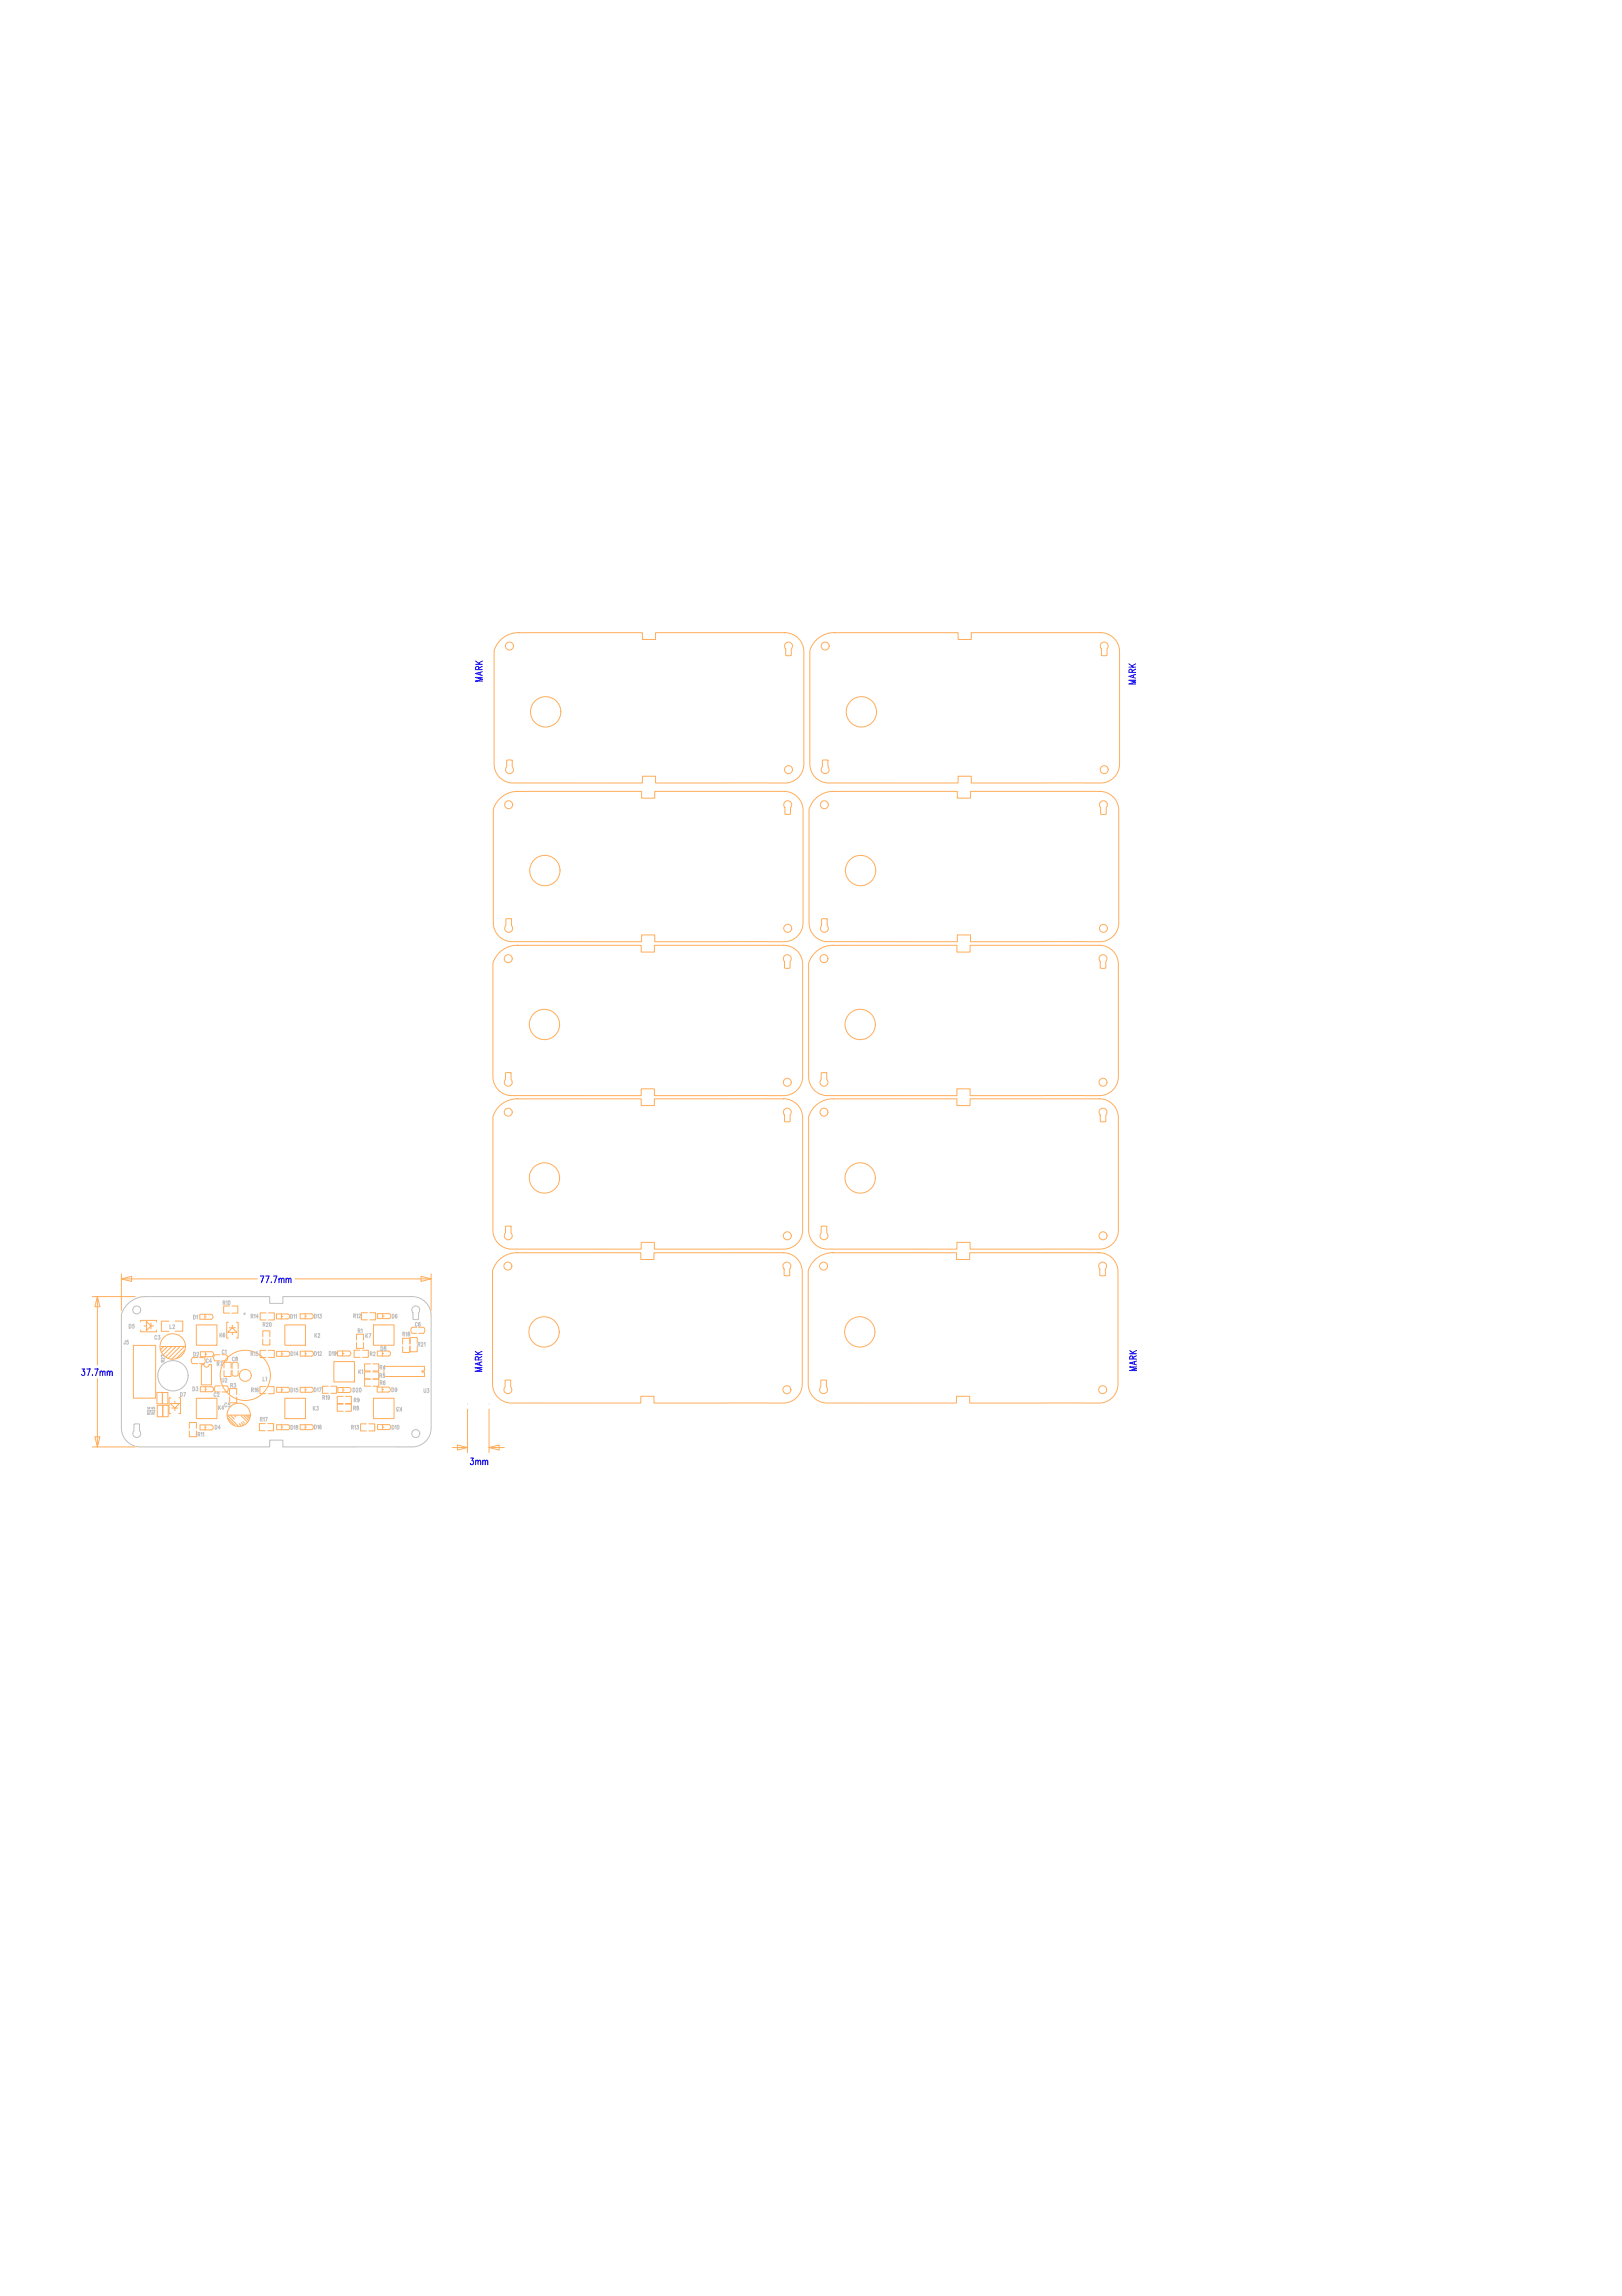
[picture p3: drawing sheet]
<svg xmlns="http://www.w3.org/2000/svg" width="210mm" height="297mm" viewBox="0 0 210 297" stroke-linecap="round" stroke-linejoin="round" font-family="sans-serif">
<defs><g id="words">
<text font-size="8.4" fill="#ffad5b" x="17.2" y="180.5">J5</text>
<text font-size="7" fill="#ffad5b" x="28.4" y="180.6">L1</text>
<text font-size="3.9" fill="#ffad5b" x="49.6" y="178.8">U3</text>
<text font-size="3.4" fill="#ffad5b" x="20.7" y="175.4">C3</text>
<text font-size="3.3" fill="#ffad5b" x="21.8" y="183">D7 K4</text>
<text font-size="3.1" fill="#c0c0c0" x="24.3" y="173.8">K6D21</text>
<g font-size="3.1" fill="#ffad5b">
<text x="35.7" y="173.8">K2</text>
<text x="47.1" y="173.9">K7</text>
<text x="42" y="178.5">K1</text>
<text x="29.4" y="184.1">C5</text>
<text x="35.7" y="183.3">K3</text>
<text x="47.1" y="183.4">K5</text>
</g>
<text font-size="2.7" fill="#ffad5b" x="24.7" y="178.8">U2</text>
<g font-size="1.9" fill="#ffad5b">
<text x="34" y="173.8">R20</text>
<text x="28.9" y="177.9">R7C8</text>
<text x="46.1" y="174.2">R1</text>
<text x="52.1" y="174.7">R18R21</text>
<text x="24.4" y="185.6">R11</text>
<text x="29.7" y="181.3">R3</text>
</g>
<text font-size="1.6" fill="#ffad5b" x="17.6" y="172.1">D5L2</text>
<g font-size="1.3" fill="#00f">
<text x="62.4" y="88.1" transform="rotate(-90 62.4 88.1)">MARK</text>
<text x="147" y="88.5" transform="rotate(-90 147 88.5)">MARK</text>
<text x="33.7" y="165.9">77.7mm</text>
<text x="10.6" y="178">37.7mm</text>
<text x="62.4" y="177.4" transform="rotate(-90 62.4 177.4)">MARK</text>
<text x="147.1" y="177.3" transform="rotate(-90 147.1 177.3)">MARK</text>
<text x="60.9" y="189.5">3mm</text>
</g>
<g font-size="1" fill="#ffad5b">
<text x="28.9" y="169.8">R10</text>
<text x="33.6" y="170.7">R14</text>
<text x="46.7" y="170.7">R12</text>
<text x="33.6" y="175.5">R15</text>
<text x="47.1" y="178.3">R5</text>
<text x="47.1" y="177.3">R4</text>
<text x="47.1" y="179.2">R6</text>
<text x="33.5" y="185">R17</text>
<text x="33.6" y="180.2">R16</text>
<text x="41.7" y="180.2">R19</text>
<text x="43.6" y="182.5">R8</text>
<text x="43.6" y="181.5">R9</text>
<text x="46.6" y="185">R13</text>
</g>
<text font-size="1" fill="#c0c0c0" x="45.8" y="175.5">R2</text>
<g font-size=".9" fill="#ffad5b">
<text x="53.1" y="172.4">C6</text>
<text x="24.7" y="176.3">C4</text>
<text x="27.6" y="176">C1</text>
<text x="27.7" y="180">C2</text>
</g>
<g font-size=".8" fill="#c0c0c0">
<text x="16" y="173.9">J5</text>
<text x="16.7" y="171.8">D5</text>
<text x="20" y="173.3">C3</text>
<text x="22" y="171.9">L2</text>
<text x="25.1" y="170.9">D1</text>
<text x="28.5" y="173">K6</text>
<text x="28.9" y="168.8">R10</text>
<text x="32.5" y="170.5">R14</text>
<text x="34.1" y="171.6">R20</text>
<text x="40.8" y="173">K2</text>
<text x="45.8" y="170.5">R12</text>
<text x="46.4" y="172.4">R1</text>
<text x="47.3" y="173.1">K7</text>
<text x="50.8" y="170.8">D6</text>
<text x="52.1" y="172.9">R18</text>
<text x="53.7" y="171.6">C6</text>
<text x="25.1" y="175.7">D2</text>
<text x="26.7" y="176.3">C4</text>
<text x="28.1" y="176.7">R7</text>
<text x="28.7" y="178.8">U2</text>
<text x="28.7" y="175.1">C1</text>
<text x="29.9" y="179.5">R3</text>
<text x="30.1" y="176.1">C8</text>
<text x="32.5" y="175.4">R15</text>
<text x="34" y="178.7">L1</text>
<text x="42.6" y="175.6">D19</text>
<text x="46.4" y="177.7">K1</text>
<text x="47.9" y="175.4">R2 D8</text>
<text x="49.1" y="178.2">R5</text>
<text x="49.2" y="177.2">R4</text>
<text x="49.2" y="179.1">R6</text>
<text x="49.3" y="174.9">D8</text>
<text x="54.1" y="174.2">R21</text>
<text x="23.4" y="180.7">D7</text>
<text x="25" y="180.1">D3 D3</text>
<text x="25.6" y="185.8">R11</text>
<text x="27.7" y="180.7">C2</text>
<text x="28.3" y="182.4">K4</text>
<text x="29.1" y="182">C5</text>
<text x="32.6" y="180.1">R16</text>
<text x="33.7" y="183.9">R17</text>
<text x="37.7" y="180.3">D15</text>
<text x="37.7" y="185.1">D18</text>
<text x="40.5" y="182.5">K3</text>
<text x="40.7" y="180.3">D17</text>
<text x="41.8" y="181">R19</text>
<text x="45.5" y="184.9">R13</text>
<text x="45.8" y="182.4">R8</text>
<text x="45.8" y="181.4">R9</text>
<text x="50.8" y="180.3">D9</text>
<text x="50.8" y="185.1">D10</text>
<text x="52" y="182.1" transform="rotate(180 52 182.1)">K5</text>
<text x="54.9" y="180.2">U3</text>
</g>
<g font-size=".7" fill="#ffad5b">
<text x="25.8" y="170.6">D1</text>
<text x="48.8" y="170.5">D6</text>
<text x="25.9" y="175.5">D2</text>
<text x="43.6" y="175.4">D19</text>
<text x="35.7" y="180.1">D15</text>
<text x="35.8" y="184.9">D18</text>
<text x="38.8" y="180.1">D17</text>
<text x="48.8" y="180">D9</text>
<text x="48.8" y="184.9">D10</text>
</g>
<g font-size=".7" fill="#c0c0c0">
<text x="35.7" y="170.6">D11D11 D13 D13</text>
<text x="21.3" y="176.2" transform="rotate(-90 21.3 176.2)">R27</text>
<text x="35.8" y="175.4">D14 D14D12 D12</text>
<text x="19.5" y="183" transform="rotate(-90 19.5 183)">R24</text>
<text x="20.1" y="183" transform="rotate(-90 20.1 183)">R25</text>
<text x="25.8" y="184.9">D4 D4</text>
<text x="38.8" y="184.9">D16 D16</text>
<text x="43.7" y="180.1">D20 D20</text>
</g>
</g></defs>
<g fill="none" stroke="#c0c0c0" stroke-width=".13">
<path d="M16.7 168.5a3.2 3.2 0 0 1 2.2-.7l16-.1v.9h1.7v-.9h16.7a2.45 2.45 0 0 1 2.5 2.5v14.5a2.45 2.45 0 0 1-2.5 2.5h-16.7v-.9h-1.7v.9h-16.9a2.45 2.45 0 0 1-2.3-2.5v-14.6l.2-.6zM53.4 169.1a.52 .52 0 0 1 .8 0 .52 .52 0 0 1 0 .7v.9h-.3h-.5v-.9a.52 .52 0 0 1 0-.7zM17.3 184.3h.8v.8a.52 .52 0 0 1 0 .7 .52 .52 0 0 1-.8 0 .52 .52 0 0 1 0-.7z"/>
<circle cx="17.7" cy="169.5" r=".52"/>
<circle cx="22.4" cy="178" r="1.96"/>
<circle cx="53.8" cy="185.5" r=".52"/>
</g>
<g fill="none" stroke="#ffad5b" stroke-width=".13">
<path d="M64.9 82.7a3.4 3.4 0 0 1 2.3-.9l15.9 .1v.8h1.7v-.8h16.8a2.45 2.45 0 0 1 2.4 2.4v14.5a2.45 2.45 0 0 1-2.4 2.5h-16.8v-.9h-1.7v.9h-16.9a2.45 2.45 0 0 1-2.3-2.5v-14.6l.3-.6zM65.6 98.4h.7v.8a.52 .52 0 0 1 0 .7 .52 .52 0 0 1-.7 0 .52 .52 0 0 1 0-.7zM101.7 83.2a.52 .52 0 0 1 .7 0 .52 .52 0 0 1 0 .7v.9h-.5h-.2v-.9a.52 .52 0 0 1 0-.7zM105.8 82.7a3.4 3.4 0 0 1 2.2-.9l16 .1v.8h1.7v-.8h16.7a2.45 2.45 0 0 1 2.5 2.4v14.5a2.45 2.45 0 0 1-2.5 2.5h-16.7v-.9h-1.7v.9h-16.9a2.45 2.45 0 0 1-2.3-2.5v-14.6l.2-.6zM106.4 98.4h.7v.8a.52 .52 0 0 1 .1 .7 .52 .52 0 0 1-.8 0 .52 .52 0 0 1 0-.7zM142.5 83.2a.52 .52 0 0 1 .8 0 .52 .52 0 0 1 0 .7v.9h-.5h-.3v-.9a.52 .52 0 0 1 0-.7zM64.8 103.2a3.4 3.4 0 0 1 2.3-.8h15.9v.9h1.7v-.9h16.8a2.45 2.45 0 0 1 2.4 2.4v14.6a2.45 2.45 0 0 1-2.4 2.4h-16.8v-.8h-1.7v.8h-16.9a2.45 2.45 0 0 1-2.3-2.4v-14.7l.3-.6zM65.5 118.9h.7v.8a.52 .52 0 0 1 0 .8 .52 .52 0 0 1-.7 0 .52 .52 0 0 1 0-.8zM101.6 103.7a.52 .52 0 0 1 .7 0 .52 .52 0 0 1 0 .8v.8l-.5 .1-.2-.1v-.8a.52 .52 0 0 1 0-.8zM105.7 103.2a3.2 3.2 0 0 1 2.2-.8h16v.9h1.7v-.9h16.7a2.45 2.45 0 0 1 2.5 2.4v14.6a2.45 2.45 0 0 1-2.5 2.4h-16.7v-.8h-1.7v.8h-16.9a2.45 2.45 0 0 1-2.3-2.4v-14.7l.2-.6zM106.3 118.9h.7v.8a.52 .52 0 0 1 0 .8 .52 .52 0 0 1-.7 0 .52 .52 0 0 1 0-.8zM142.4 103.7a.52 .52 0 0 1 .8 0 .52 .52 0 0 1 0 .8v.8l-.5 .1-.3-.1v-.8a.52 .52 0 0 1 0-.8z"/>
<path d="M64.8 123.1a3.2 3.2 0 0 1 2.2-.8h16v.9h1.7v-.9h16.7a2.45 2.45 0 0 1 2.5 2.4v14.6a2.45 2.45 0 0 1-2.5 2.4h-16.7v-.8h-1.7v.8h-16.9a2.45 2.45 0 0 1-2.3-2.4v-14.7l.2-.6zM65.4 138.8h.7v.8a.52 .52 0 0 1 0 .8 .52 .52 0 0 1-.7 0 .52 .52 0 0 1 0-.8zM101.5 123.7a.52 .52 0 0 1 .8 0 .52 .52 0 0 1-.1 .7v.8l-.4 .1-.3-.1v-.8a.52 .52 0 0 1 0-.7zM105.6 123.1a3.2 3.2 0 0 1 2.3-.8h15.9v.9h1.7v-.9h16.8a2.45 2.45 0 0 1 2.4 2.4v14.6a2.45 2.45 0 0 1-2.4 2.4h-16.8v-.8h-1.7v.8h-16.9a2.45 2.45 0 0 1-2.3-2.4v-14.7l.3-.6zM106.3 138.8h.7v.8a.52 .52 0 0 1 0 .8 .52 .52 0 0 1-.7 0 .52 .52 0 0 1 0-.8zM142.4 123.7a.52 .52 0 0 1 .7 0 .52 .52 0 0 1 0 .7v.8l-.5 .1-.2-.1v-.8a.52 .52 0 0 1 0-.7zM64.8 143a3.2 3.2 0 0 1 2.2-.8h16v.8h1.7v-.8h16.7a2.45 2.45 0 0 1 2.5 2.4v14.6a2.45 2.45 0 0 1-2.5 2.4h-16.7v-.9h-1.7v.9h-16.9a2.45 2.45 0 0 1-2.3-2.4v-14.7l.2-.6zM65.4 158.7h.7v.8a.52 .52 0 0 1 0 .7 .52 .52 0 0 1-.7 0 .52 .52 0 0 1 0-.7zM101.5 143.5a.52 .52 0 0 1 .8 0 .52 .52 0 0 1-.1 .8v.8h-.2h-.5v-.8a.52 .52 0 0 1 0-.8zM105.6 143a3.2 3.2 0 0 1 2.3-.8h15.9v.8h1.7v-.8h16.8a2.45 2.45 0 0 1 2.4 2.4v14.6a2.45 2.45 0 0 1-2.4 2.4h-16.8v-.9h-1.7v.9h-16.9a2.45 2.45 0 0 1-2.3-2.4v-14.7l.3-.6zM106.3 158.7h.7v.8a.52 .52 0 0 1 0 .7 .52 .52 0 0 1-.7 0 .52 .52 0 0 1 0-.7zM142.4 143.5a.52 .52 0 0 1 .7 0 .52 .52 0 0 1 0 .8v.8h-.2h-.5v-.8a.52 .52 0 0 1 0-.8z"/>
<path d="M11.9 167.7h5.6M12.6 167.7l.3 1.4h-.6zM12.6 167.7v8.9M12.6 178.4v8.8M15.7 165.5l1.3-.4v.7zM15.7 164.8v4.7M15.7 165.5h17.6M15.7 170.2h.1M18.2 167.7h.1M26 175.5h1.4M35.8 170h1.4M35.8 179.5h1.5"/>
<path d="M35.8 175.5h1.5M38.2 165.5h17.6M38.8 170h1.5M38.9 179.5h1.4M38.9 175.5h1.4M43.7 174.8h1.4M48.9 170h1.4M54.5 165.1l1.3 .4-1.3 .3zM55.8 164.8v4.7M55.8 170.2h.1M64.7 162.9a3.2 3.2 0 0 1 2.3-.8h15.9v.8h1.7v-.8h16.8a2.45 2.45 0 0 1 2.4 2.4v14.6a2.45 2.45 0 0 1-2.4 2.4h-16.8v-.9h-1.7v.9h-16.9a2.45 2.45 0 0 1-2.3-2.4v-14.7l.3-.6zM65.4 178.6h.7v.8a.52 .52 0 0 1 0 .8 .52 .52 0 0 1-.7 0 .52 .52 0 0 1 0-.8z"/>
<path d="M101.5 163.4a.52 .52 0 0 1 .7 0 .52 .52 0 0 1 0 .8v.8l-.5 .1-.2-.1v-.8a.52 .52 0 0 1 0-.8zM105.6 162.9a3.4 3.4 0 0 1 2.2-.8h16v.8h1.7v-.8h16.7a2.45 2.45 0 0 1 2.5 2.4v14.6a2.45 2.45 0 0 1-2.5 2.4h-16.7v-.9h-1.7v.9h-16.9a2.45 2.45 0 0 1-2.3-2.4v-14.7l.2-.6zM106.2 178.6h.7v.8a.52 .52 0 0 1 0 .8 .52 .52 0 0 1-.7 0 .52 .52 0 0 1 0-.8zM142.3 163.4a.52 .52 0 0 1 .8 0 .52 .52 0 0 1 0 .8v.8l-.5 .1-.3-.1v-.8a.52 .52 0 0 1 0-.8zM11.9 187.2h5.6M12.3 185.9h.6l-.3 1.3zM18.2 187.2h.1M20.3 180.1h.7v1.5h-.7zM20.4 181.8h.7v1.5h-.7zM21 180.2h.7v1.4h-.7zM21.1 181.8h.7v1.5h-.7zM25.9 185h1.4"/>
<path d="M35.8 185h1.5M38.9 185h1.4M43.8 180.2h1.4M48.9 184.9h1.4M58.5 187.3h2M59.2 186.9l1.3 .4-1.3 .3zM60.5 182.3v5.6M60.5 181.6h.1M63.3 187.3l1.3-.4v.7zM63.3 182.3v5.6M63.3 187.3h2M63.3 181.6h.1"/>
<circle cx="65.9" cy="83.6" r=".52"/>
<circle cx="70.6" cy="92.1" r="1.96"/>
<circle cx="102" cy="99.6" r=".52"/>
<circle cx="106.8" cy="83.6" r=".52"/>
<circle cx="111.5" cy="92.1" r="1.96"/>
<circle cx="142.9" cy="99.6" r=".52"/>
<circle cx="65.8" cy="104.1" r=".52"/>
<circle cx="70.5" cy="112.6" r="1.96"/>
<circle cx="106.7" cy="104.1" r=".52"/>
<circle cx="111.4" cy="112.6" r="1.96"/>
<circle cx="65.8" cy="124" r=".52"/>
<circle cx="70.5" cy="132.5" r="1.96"/>
<circle cx="101.9" cy="120.1" r=".52"/>
<circle cx="106.6" cy="124" r=".52"/>
<circle cx="111.3" cy="132.5" r="1.96"/>
<circle cx="142.8" cy="120.1" r=".52"/>
<circle cx="65.8" cy="143.9" r=".52"/>
<circle cx="70.5" cy="152.4" r="1.96"/>
<circle cx="101.9" cy="159.9" r=".52"/>
<circle cx="101.9" cy="140" r=".52"/>
<circle cx="106.6" cy="143.9" r=".52"/>
<circle cx="111.3" cy="152.4" r="1.96"/>
<circle cx="142.7" cy="159.9" r=".52"/>
<circle cx="142.7" cy="140" r=".52"/>
<circle cx="65.7" cy="163.8" r=".52"/>
<circle cx="70.4" cy="172.3" r="1.96"/>
<circle cx="101.8" cy="179.8" r=".52"/>
<circle cx="106.6" cy="163.8" r=".52"/>
<circle cx="111.3" cy="172.3" r="1.96"/>
<circle cx="142.7" cy="179.8" r=".52"/>
</g>
<use href="#words"/>
</svg>
